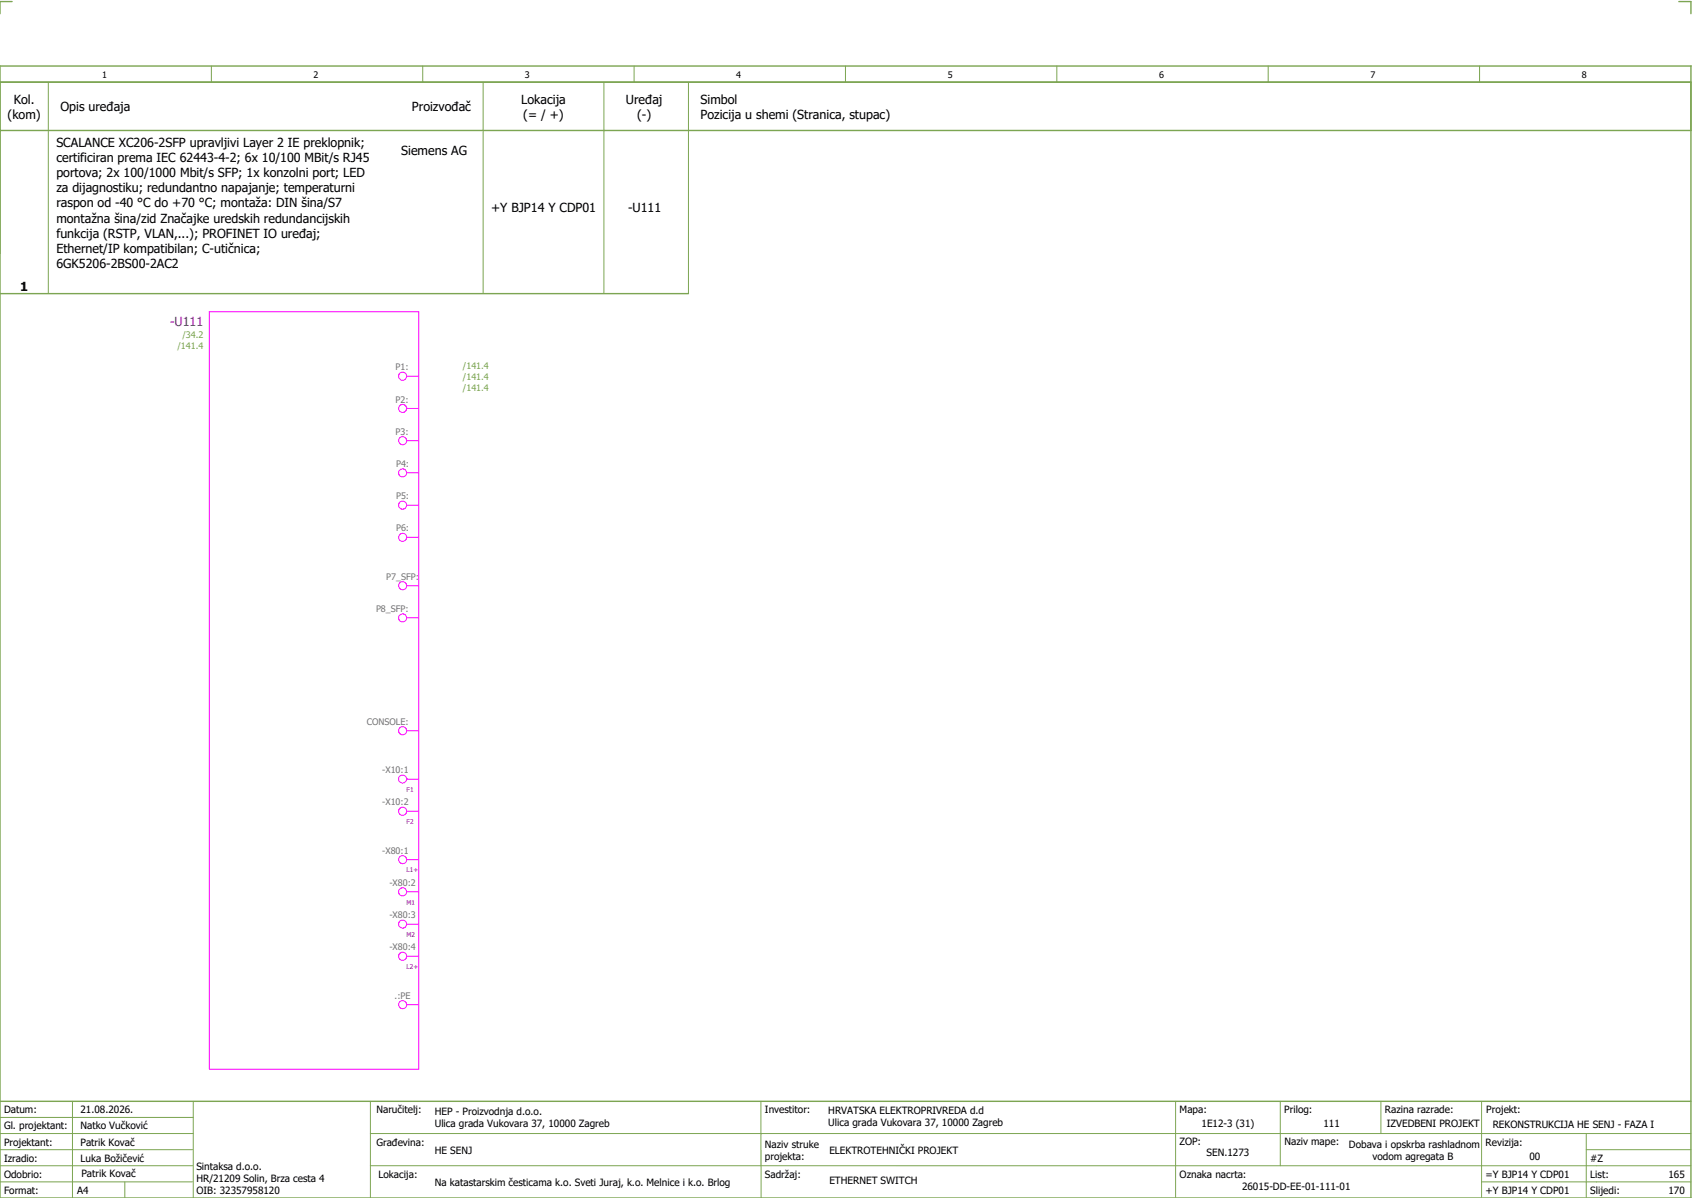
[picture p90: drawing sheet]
<svg xmlns="http://www.w3.org/2000/svg" width="421mm" height="297mm" viewBox="0 0 421 297" stroke-linecap="round" stroke-linejoin="round" font-family="sans-serif">
<defs><g id="words">
<g font-size="3.1">
<text x="1.9" y="29.5">(kom)</text>
<text x="3.4" y="25.8">Kol.</text>
<text x="15" y="27.6">Opis uređaja</text>
<text x="102.3" y="27.6">Proizvođač</text>
<text x="129.5" y="25.8">Lokacija</text>
<text x="130" y="29.5">(= / +)</text>
<text x="155.5" y="25.8">Uređaj</text>
<text x="158.2" y="29.5">(-)</text>
<text x="174" y="25.8">Simbol</text>
<text x="174" y="29.5">Pozicija u shemi (Stranica, stupac)</text>
<text x="14" y="36.5">SCALANCE XC206-2SFP upravljivi Layer 2 IE preklopnik;</text>
<text x="14" y="40.3">certificiran prema IEC 62443-4-2; 6x 10/100 MBit/s RJ45</text>
<text x="99.7" y="38.5">Siemens AG</text>
<text x="14" y="44">portova; 2x 100/1000 Mbit/s SFP; 1x konzolni port; LED</text>
<text x="14" y="47.8">za dijagnostiku; redundantno napajanje; temperaturni</text>
<text x="14" y="51.5">raspon od -40 °C do +70 °C; montaža: DIN šina/S7</text>
<text x="122" y="52.8">+Y BJP14 Y CDP01</text>
<text x="156" y="52.8">-U111</text>
<text x="14" y="55.3">montažna šina/zid Značajke uredskih redundancijskih</text>
<text x="14" y="59">funkcija (RSTP, VLAN,...); PROFINET IO uređaj;</text>
<text x="14" y="62.8">Ethernet/IP kompatibilan; C-utičnica;</text>
<text x="14" y="66.5">6GK5206-2BS00-2AC2</text>
<text x="5" y="72.3">1</text>
</g>
<text font-size="3.1" fill="#00f" x="42.3" y="81">-U111</text>
<g font-size="2.5">
<text x="1" y="276.4">Datum:</text>
<text x="1" y="280.4">Gl. projektant:</text>
<text x="20" y="276.4">21.08.2026.</text>
<text x="20" y="280.4">Natko Vučković</text>
<text x="93.5" y="276.4">Naručitelj:</text>
<text x="108" y="276.9">HEP - Proizvodnja d.o.o.</text>
<text x="108" y="279.9">Ulica grada Vukovara 37, 10000 Zagreb</text>
<text x="190" y="276.4">Investitor:</text>
<text x="205.7" y="276.6">HRVATSKA ELEKTROPRIVREDA d.d</text>
<text x="205.7" y="279.6">Ulica grada Vukovara 37, 10000 Zagreb</text>
<text x="293" y="276.4">Mapa:</text>
<text x="298.4" y="279.9">1E12-3 (31)</text>
<text x="319" y="276.4">Prilog:</text>
<text x="328.7" y="279.9">111</text>
<text x="344" y="276.4">Razina razrade:</text>
<text x="344.4" y="279.9">IZVEDBENI PROJEKT</text>
<text x="369.2" y="276.3">Projekt:</text>
<text x="370.8" y="279.9">REKONSTRUKCIJA HE SENJ - FAZA I</text>
<text x="1" y="284.4">Projektant:</text>
<text x="20" y="284.4">Patrik Kovač</text>
<text x="93.5" y="284.4">Građevina:</text>
<text x="108" y="286.4">HE SENJ</text>
<text x="190" y="284.9">Naziv struke</text>
<text x="190" y="287.9">projekta:</text>
<text x="206" y="286.5">ELEKTROTEHNIČKI PROJEKT</text>
<text x="293" y="284.3">ZOP:</text>
<text x="299.7" y="286.9">SEN.1273</text>
<text x="319" y="284.3">Naziv mape:</text>
<text x="335.1" y="285">Dobava i opskrba rashladnom</text>
<text x="340.9" y="288">vodom agregata B</text>
<text x="369" y="284.4">Revizija:</text>
<text x="379.9" y="287.9">00</text>
<text x="1" y="288.4">Izradio:</text>
<text x="1" y="292.4">Odobrio:</text>
<text x="20" y="288.4">Luka Božičević</text>
<text x="20.2" y="292.3">Patrik Kovač</text>
<text x="48.8" y="290.4">Sintaksa d.o.o.</text>
<text x="48.8" y="293.4">HR/21209 Solin, Brza cesta 4</text>
<text x="94" y="292.4">Lokacija:</text>
<text x="190" y="292.4">Sadržaj:</text>
<text x="206" y="293.9">ETHERNET SWITCH</text>
<text x="293" y="292.4">Oznaka nacrta:</text>
<text x="369" y="292.4">=Y BJP14 Y CDP01</text>
<text x="395" y="292.4">List:</text>
<text x="395" y="288.4">#Z</text>
<text x="414.4" y="292.4">165</text>
<text x="1" y="296.4">Format:</text>
<text x="19.2" y="296.4">A4</text>
<text x="48.8" y="296.4">OIB: 32357958120</text>
<text x="108" y="294.4">Na katastarskim česticama k.o. Sveti Juraj, k.o. Melnice i k.o. Brlog</text>
<text x="308.5" y="295.4">26015-DD-EE-01-111-01</text>
<text x="369" y="296.4">+Y BJP14 Y CDP01</text>
<text x="395" y="296.4">Slijedi:</text>
<text x="414.4" y="296.4">170</text>
</g>
<g font-size="2.2">
<text x="25.4" y="19.4">1</text>
<text x="77.9" y="19.4">2</text>
<text x="130.4" y="19.4">3</text>
<text x="182.9" y="19.4">4</text>
<text x="235.4" y="19.4">5</text>
<text x="287.9" y="19.4">6</text>
<text x="340.4" y="19.4">7</text>
<text x="392.9" y="19.4">8</text>
</g>
<g font-size="2.2" fill="#7ca552">
<text x="45.3" y="83.9">/34.2</text>
<text x="44.1" y="86.6">/141.4</text>
<text x="115" y="91.6">/141.4</text>
<text x="115" y="94.3">/141.4</text>
<text x="115" y="97">/141.4</text>
</g>
<g font-size="2.2" fill="#767676">
<text x="98.3" y="91.9">P1:</text>
<text x="98.3" y="99.9">P2:</text>
<text x="98.3" y="107.9">P3:</text>
<text x="98.4" y="115.9">P4:</text>
<text x="98.4" y="123.9">P5:</text>
<text x="98.4" y="131.9">P6:</text>
<text x="95.9" y="143.9">P7_SFP:</text>
<text x="93.4" y="151.9">P8_SFP:</text>
<text x="91.1" y="179.9">CONSOLE:</text>
<text x="94.9" y="191.9">-X10:1</text>
<text x="94.9" y="199.9">-X10:2</text>
<text x="94.9" y="211.9">-X80:1</text>
<text x="96.7" y="219.9">-X80:2</text>
<text x="96.7" y="227.9">-X80:3</text>
<text x="96.7" y="235.9">-X80:4</text>
<text x="98" y="247.9">.:PE</text>
</g>
<g font-size="1.6" fill="#00f">
<text x="101" y="196.6">F1</text>
<text x="101" y="204.6">F2</text>
<text x="101" y="216.6">L1+</text>
<text x="101" y="224.6">M1</text>
<text x="101" y="232.6">M2</text>
<text x="101" y="240.6">L2+</text>
</g>
</g></defs>
<path d="M0 16.4h420v281h-420zM3 .4h-3v3M417 .4h3v3M0 20.4h420M0 32.4h420M0 72.9h171M0 273.4h420" fill="none" stroke="#7ca552" stroke-width=".35"/>
<g fill="none" stroke="#7ca552" stroke-width=".25">
<path d="M52.5 16.4v4M105 16.4v4M157.5 16.4v4M210 16.4v4M262.5 16.4v4M315 16.4v4M367.5 16.4v4M12 20.4v52.5M120 20.4v52.5M150 20.4v52.5M171 20.4v52.5M0 277.4h48"/>
<path d="M18 273.4v24M48 273.4v24M92 273.4v24M189 273.4v24M292 273.4v23.8M318 273.4v16M343 273.4v8M368 273.4v23.8M0 281.4h48M0 285.4h47.8M0 293.4h47.8M31 293.4v4"/>
<path d="M47.8 289.4h-47.8M92 281.4h328M92 289.4h328M368 293.4h52M394 285.4h26M394 281.4v15.8"/>
</g>
<g fill="none" stroke="#f0f" stroke-width=".25">
<path d="M52 77.4h52v188h-52zM101 93.4h3M101 101.4h3M101 109.4h3M101 117.4h3M101 125.4h3M101 133.4h3M101 145.4h3M101 153.4h3M101 193.4h3M101 181.4h3M101 213.4h3"/>
<path d="M101 201.4h3M101 229.4h3M101 221.4h3M101 237.4h3M101 249.4h3"/>
<circle cx="100" cy="93.4" r="1"/>
<circle cx="100" cy="109.4" r="1"/>
<circle cx="100" cy="117.4" r="1"/>
<circle cx="100" cy="101.4" r="1"/>
<circle cx="100" cy="133.4" r="1"/>
<circle cx="100" cy="125.4" r="1"/>
<circle cx="100" cy="153.4" r="1"/>
<circle cx="100" cy="145.4" r="1"/>
<circle cx="100" cy="181.4" r="1"/>
<circle cx="100" cy="193.4" r="1"/>
<circle cx="100" cy="201.4" r="1"/>
<circle cx="100" cy="213.4" r="1"/>
<circle cx="100" cy="229.4" r="1"/>
<circle cx="100" cy="221.4" r="1"/>
<circle cx="100" cy="237.4" r="1"/>
<circle cx="100" cy="249.4" r="1"/>
</g>
<use href="#words"/>
</svg>
